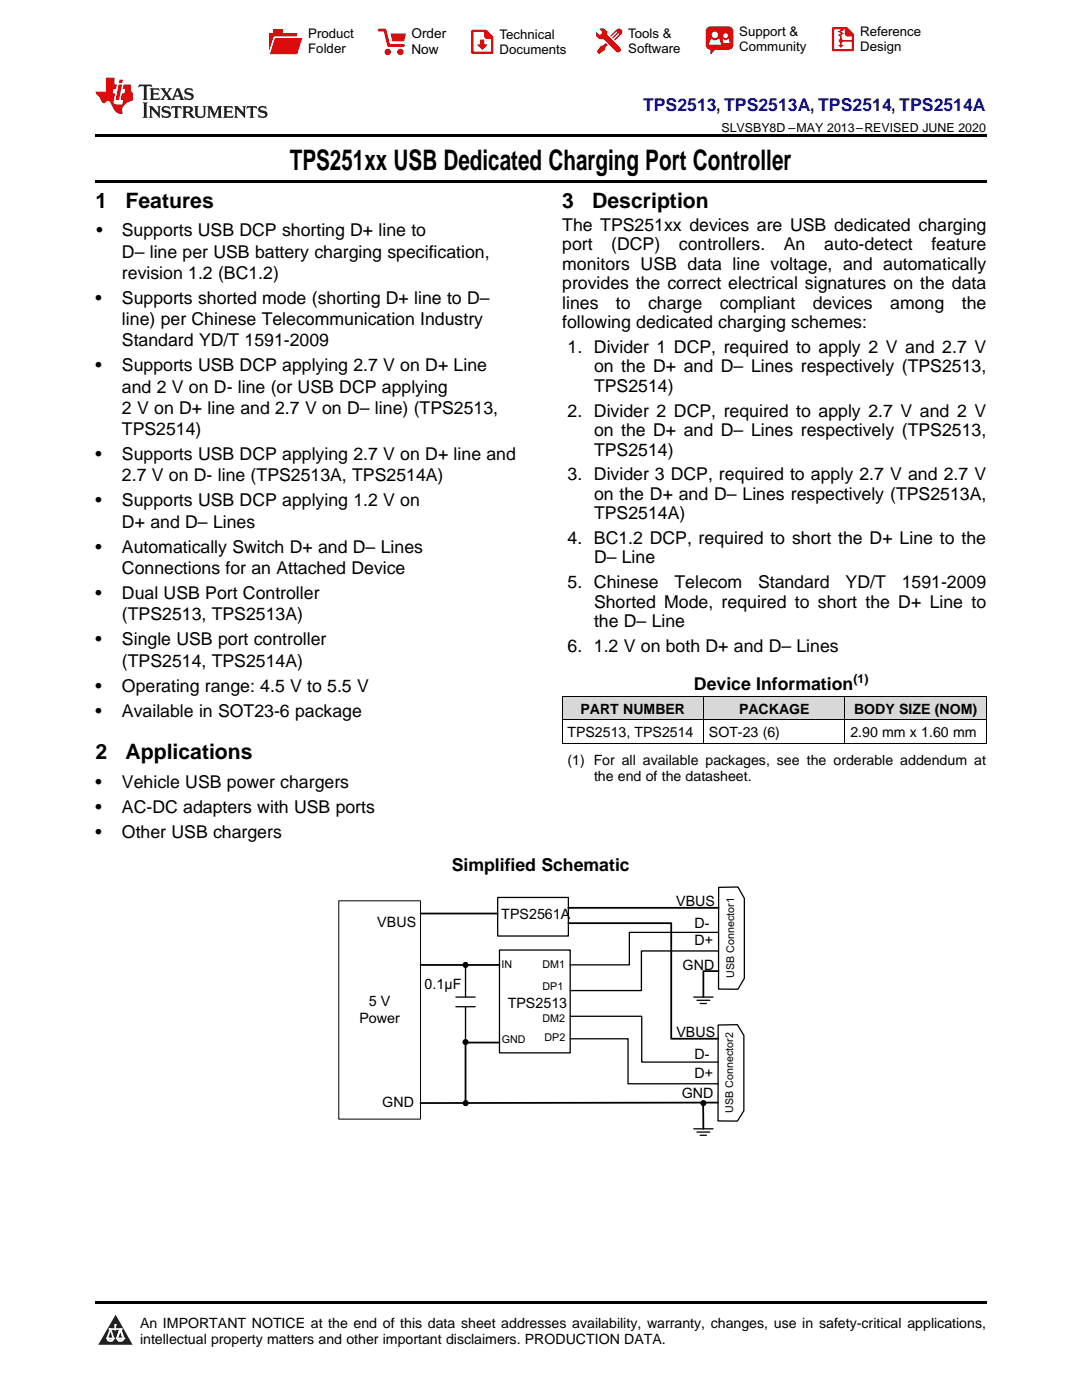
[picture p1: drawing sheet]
<svg xmlns="http://www.w3.org/2000/svg" width="216mm" height="279mm" viewBox="0 0 216 279" stroke-linecap="round" stroke-linejoin="round" font-family="sans-serif">
<defs><g id="words">
<text font-size="5.6" x="57.8" y="33.9">TPS251xx USB Dedicated Charging Port Controller</text>
<g font-size="4.2">
<text x="19" y="41.5">1</text>
<text x="25" y="41.5">Features</text>
<text x="112.2" y="41.5">3</text>
<text x="118.2" y="41.5">Description</text>
<text x="19" y="151.5">2</text>
<text x="25" y="151.5">Applications</text>
</g>
<text font-size="3.5" fill="#00f" x="128.3" y="22.2">TPS2513, TPS2513A, TPS2514, TPS2514A</text>
<g font-size="3.5">
<text x="19.2" y="47.2">•</text>
<text x="24.3" y="47.2">Supports USB DCP shorting D+ line to</text>
<text x="112.2" y="46.1">The TPS251xx devices are USB dedicated charging</text>
<text x="24.3" y="51.4">D– line per USB battery charging specification,</text>
<text x="112.2" y="50">port</text>
<text x="112.2" y="53.9">monitors USB data line voltage, and automatically</text>
<text x="122" y="50">(DCP)</text>
<text x="135.5" y="50">controllers.</text>
<text x="156.4" y="50">An</text>
<text x="164.5" y="50">auto-detect</text>
<text x="185.8" y="50">feature</text>
<text x="24.3" y="55.6">revision 1.2 (BC1.2)</text>
<text x="112.2" y="57.7">provides the correct electrical signatures on the data</text>
<text x="19" y="60.6">•</text>
<text x="24.3" y="60.6">Supports shorted mode (shorting D+ line to D–</text>
<text x="24.3" y="64.9">line) per Chinese Telecommunication Industry</text>
<text x="112.2" y="61.6">lines</text>
<text x="112.2" y="65.5">following dedicated charging schemes:</text>
<text x="122.9" y="61.6">to</text>
<text x="129.3" y="61.6">charge</text>
<text x="143.6" y="61.6">compliant</text>
<text x="162.2" y="61.6">devices</text>
<text x="177.6" y="61.6">among</text>
<text x="191.9" y="61.6">the</text>
<text x="24.3" y="69.1">Standard YD/T 1591-2009</text>
<text x="113.2" y="70.4">1. Divider 1 DCP, required to apply 2 V and 2.7 V</text>
<text x="19" y="74.1">•</text>
<text x="24.3" y="74.1">Supports USB DCP applying 2.7 V on D+ Line</text>
<text x="118.5" y="74.3">on the D+ and D– Lines respectively (TPS2513,</text>
<text x="24.3" y="78.4">and 2 V on D- line (or USB DCP applying</text>
<text x="24.3" y="82.6">2 V on D+ line and 2.7 V on D– line) (TPS2513,</text>
<text x="113.2" y="83.1">2. Divider 2 DCP, required to apply 2.7 V and 2 V</text>
<text x="118.5" y="78.2">TPS2514)</text>
<text x="24.3" y="86.8">TPS2514)</text>
<text x="118.5" y="87">on the D+ and D– Lines respectively (TPS2513,</text>
<text x="19" y="91.8">•</text>
<text x="24.3" y="91.8">Supports USB DCP applying 2.7 V on D+ line and</text>
<text x="113.2" y="95.8">3. Divider 3 DCP, required to apply 2.7 V and 2.7 V</text>
<text x="118.5" y="90.9">TPS2514)</text>
<text x="19" y="101.1">•</text>
<text x="24.3" y="96.1">2.7 V on D- line (TPS2513A, TPS2514A)</text>
<text x="24.3" y="101.1">Supports USB DCP applying 1.2 V on</text>
<text x="118.5" y="99.7">on the D+ and D– Lines respectively (TPS2513A,</text>
<text x="24.3" y="105.3">D+ and D– Lines</text>
<text x="118.5" y="103.6">TPS2514A)</text>
<text x="19" y="110.3">•</text>
<text x="24.3" y="110.3">Automatically Switch D+ and D– Lines</text>
<text x="113.2" y="108.5">4. BC1.2 DCP, required to short the D+ Line to the</text>
<text x="118.5" y="112.4">D– Line</text>
<text x="19" y="119.6">•</text>
<text x="24.3" y="114.5">Connections for an Attached Device</text>
<text x="24.3" y="119.6">Dual USB Port Controller</text>
<text x="113.2" y="117.4">5. Chinese</text>
<text x="134.6" y="117.4">Telecom</text>
<text x="151.2" y="117.4">Standard</text>
<text x="168.7" y="117.4">YD/T</text>
<text x="179.9" y="117.4">1591-2009</text>
<text x="24.3" y="123.8">(TPS2513, TPS2513A)</text>
<text x="118.5" y="121.2">Shorted Mode, required to short the D+ Line to</text>
<text x="118.5" y="125.1">the D– Line</text>
<text x="19" y="128.8">•</text>
<text x="24.3" y="128.8">Single USB port controller</text>
<text x="113.2" y="130.1">6. 1.2 V on both D+ and D– Lines</text>
<text x="24.3" y="133">(TPS2514, TPS2514A)</text>
<text x="138.5" y="137.8">Device Information</text>
<text x="19" y="138">•</text>
<text x="19" y="143.1">•</text>
<text x="24.3" y="138">Operating range: 4.5 V to 5.5 V</text>
<text x="24.3" y="143.1">Available in SOT23-6 package</text>
<text x="19" y="157.2">•</text>
<text x="24.3" y="157.2">Vehicle USB power chargers</text>
<text x="19" y="162.2">•</text>
<text x="19" y="167.2">•</text>
<text x="24.3" y="162.2">AC-DC adapters with USB ports</text>
<text x="24.3" y="167.2">Other USB chargers</text>
<text x="90.1" y="173.9">Simplified Schematic</text>
</g>
<g font-size="2.9">
<text x="75.3" y="185.1">VBUS</text>
<text x="100" y="183.5">TPS2561A</text>
<text x="134.9" y="180.7">VBUS</text>
<text x="138.6" y="185.3">D-</text>
<text x="138.6" y="188.7">D+</text>
<text x="84.7" y="197.5">0.1 F</text>
<text x="88.7" y="197.5">µ</text>
<text x="136.2" y="193.6">GND</text>
<text x="73.6" y="200.7">5 V</text>
<text x="101.3" y="201.1">TPS2513</text>
<text x="71.7" y="204.1">Power</text>
<text x="135" y="206.9">VBUS</text>
<text x="138.6" y="211.3">D-</text>
<text x="138.6" y="215.1">D+</text>
<text x="76.3" y="221">GND</text>
<text x="136" y="219.2">GND</text>
</g>
<g font-size="2.8">
<text x="115.8" y="142.5">PART NUMBER</text>
<text x="147.5" y="142.5">PACKAGE</text>
<text x="170.4" y="142.5">BODY SIZE (NOM)</text>
<text x="113.2" y="147.1">TPS2513, TPS2514</text>
<text x="141.5" y="147.1">SOT-23 (6)</text>
<text x="169.7" y="147.1">2.90 mm x 1.60 mm</text>
<text x="113.2" y="152.6">(1) For all available packages, see the orderable addendum at</text>
<text x="118.5" y="155.8">the end of the datasheet.</text>
<text x="27.9" y="265">An IMPORTANT NOTICE at the end of this data sheet addresses availability, warranty, changes, use in safety-critical applications,</text>
<text x="27.9" y="268.2">intellectual property matters and other important disclaimers. PRODUCTION DATA.</text>
</g>
<g font-size="2.7">
<text x="82.1" y="7.7">Order</text>
<text x="82.1" y="10.7">Now</text>
</g>
<g font-size="2.6">
<text x="61.5" y="7.6">Product</text>
<text x="61.5" y="10.6">Folder</text>
<text x="99.7" y="7.8">Technical</text>
<text x="99.7" y="10.8">Documents</text>
<text x="125.3" y="7.6">Tools &amp;</text>
<text x="125.3" y="10.6">Software</text>
<text x="147.5" y="7.2">Support &amp;</text>
<text x="147.5" y="10.2">Community</text>
<text x="171.6" y="7.3">Reference</text>
<text x="171.6" y="10.2">Design</text>
</g>
<g font-size="2.5">
<text x="144" y="26.3">SLVSBY8D –MAY 2013–REVISED JUNE 2020</text>
<text x="170.3" y="136.4">(1)</text>
</g>
<g font-size="2.1">
<text x="100" y="193.2">IN</text>
<text x="108.2" y="197.6">DP1</text>
<text x="108.3" y="193.1">DM1</text>
<text x="146.5" y="195.1" transform="rotate(-90 146.5 195.1)">USB Connector1</text>
<text x="108.3" y="204">DM2</text>
<text x="100.1" y="208.1">GND</text>
<text x="108.7" y="207.8">DP2</text>
<text x="146.3" y="222.1" transform="rotate(-90 146.3 222.1)">USB Connector2</text>
</g>
</g></defs>
<g fill="#d8d8d8">
<path d="M112.2 139.1h28.2v4.6h-28.2z"/>
<path d="M140.4 139.1h28.2v4.6h-28.2z"/>
<path d="M168.6 139.1h28.2v4.6h-28.2z"/>
</g>
<path d="M23.1 262.4l3.4 6h-6.9z" fill-rule="evenodd" fill="#231f20"/>
<path d="M21.4 267.1h1.2l-.3 .5h-.3a.55 .55 0 0 1-.6-.5z" fill-rule="evenodd" fill="#fff"/>
<path d="M21.4 267.1h1.2l-.3 .5h-.3a.55 .55 0 0 1-.6-.5z" fill="none" stroke="#231f20" stroke-width=".34"/>
<path d="M21.4 267.1l1.2 .1-.3 .4h-.5z" fill="none" stroke="#fff" stroke-width=".34"/>
<path d="M23 265.3h.1" fill="none" stroke="#fff" stroke-width=".34"/>
<path d="M23 264.4v.9z" fill="#fff"/>
<path d="M23 264.4v.9z" fill="none" stroke="#fff" stroke-width=".34"/>
<circle cx="23" cy="264.4" r=".17" fill="#fff"/>
<path d="M21.9 265.2h.1" fill="none" stroke="#fff" stroke-width=".34"/>
<path d="M21.9 265.2h2.3z" fill="#fff"/>
<path d="M21.9 265.2h2.3z" fill="none" stroke="#fff" stroke-width=".34"/>
<circle cx="24.2" cy="265.2" r=".17" fill="#fff"/>
<path d="M23.3 267.1h.1" fill="none" stroke="#fff" stroke-width=".34"/>
<path d="M24 265.2l-.7 1.9z" fill-rule="evenodd" fill="#fff"/>
<path d="M24 265.2l-.7 1.9z" fill="none" stroke="#fff" stroke-width=".34"/>
<path d="M24 265.2l.7 1.9z" fill-rule="evenodd" fill="#fff"/>
<path d="M24 265.2l.7 1.9z" fill="none" stroke="#fff" stroke-width=".34"/>
<path d="M24.6 267.1h.1" fill="none" stroke="#fff" stroke-width=".34"/>
<circle cx="21.4" cy="267.1" r=".17" fill="#fff"/>
<path d="M22.1 265.2l-.7 1.9z" fill="#fff"/>
<path d="M22.1 265.2l-.7 1.9z" fill="none" stroke="#fff" stroke-width=".34"/>
<path d="M22.1 265.2l.5 1.9z" fill="#fff"/>
<path d="M22.1 265.2l.5 1.9z" fill="none" stroke="#fff" stroke-width=".34"/>
<circle cx="22.6" cy="267.1" r=".17" fill="#fff"/>
<path d="M23.4 267.1h1.3a.65 .65 0 0 1-.7 .5 .65 .65 0 0 1-.6-.5z" fill-rule="evenodd" fill="#fff"/>
<path d="M23.4 267.1h1.3a.65 .65 0 0 1-.7 .5 .65 .65 0 0 1-.6-.5z" fill="none" stroke="#231f20" stroke-width=".34"/>
<path d="M23.4 267.1h1.3l-.4 .5h-.6z" fill="none" stroke="#fff" stroke-width=".34"/>
<path d="M23.3 267.1h.1" fill="none" stroke="#fff" stroke-width=".34"/>
<circle cx="24.7" cy="267.1" r=".17" fill="#fff"/>
<path d="M19 259.7h177.8v.5h-177.8z" fill="#000"/>
<path d="M99.7 189.6h14.1v20.5h-14.1z" fill-rule="evenodd" fill="#fff"/>
<path d="M99.7 189.6h14.1v20.5h-14.1z" fill="none" stroke="#000" stroke-width=".26"/>
<path d="M143.4 177.1l3.8-.1 1.3 2.3v15.9l-1.3 2.2h-3.8z" fill-rule="evenodd" fill="#fff"/>
<path d="M143.4 177.1l3.8-.1 1.3 2.3v15.9l-1.3 2.2h-3.8z" fill="none" stroke="#000" stroke-width=".26"/>
<path d="M67.6 179.8h16.3v43.5h-16.3z" fill-rule="evenodd" fill="#fff"/>
<path d="M67.6 179.8h16.3v43.5h-16.3z" fill="none" stroke="#000" stroke-width=".2"/>
<path d="M143.3 204.6l3.8-.1 1.3 2.1v15.1l-1.3 2h-3.8z" fill-rule="evenodd" fill="#fff"/>
<path d="M138.4 199h3.9M139.1 199.6h2.5M143.4 186.1h-17.8v6.5h-11.8M113.8 202.8h14.3v9.2h15.2M113.8 207.3h11.5v9h18M139.7 200.3h1.3M143.3 204.6l3.8-.1 1.3 2.1v15.1l-1.3 2h-3.8zM138.4 225.3h3.9M139.1 225.9h2.5M139.7 226.6h1.3" fill="none" stroke="#000" stroke-width=".26"/>
<path d="M143.4 193.8h-3v5.2M99.7 208.1h-6.8v12M140.3 220.1l.1 5.2M143.3 220l-59.4 .1" fill="none" stroke="#000" stroke-width=".36"/>
<path d="M143.4 189.8h-15.4v7.9h-14.2" fill="none" stroke="#000" stroke-width=".27"/>
<g fill="#000">
<circle cx="92.9" cy="220.2" r=".5"/>
<circle cx="140.3" cy="220.2" r=".51"/>
</g>
<g fill="none" stroke="#000" stroke-width=".2">
<circle cx="92.9" cy="220.2" r=".5"/>
<circle cx="140.3" cy="220.2" r=".51"/>
</g>
<path d="M99.3 179.1h14.1v7.7h-14.1z" fill-rule="evenodd" fill="#fff"/>
<path d="M99.3 179.1h14.1v7.7h-14.1zM91 199h3.8M91 200.9h3.8" fill="none" stroke="#000" stroke-width=".26"/>
<path d="M83.9 182.3h15.4M83.9 192.6h15.8M113.4 184.2h20.5v23.1h9.4M113.4 181.2h30" fill="none" stroke="#000" stroke-width=".36"/>
<path d="M92.9 192.6v6.4M92.9 200.9v7.2" fill="none" stroke="#000" stroke-width=".27"/>
<g fill="#000">
<circle cx="92.9" cy="192.6" r=".51"/>
<circle cx="92.9" cy="208" r=".51"/>
</g>
<g fill="none" stroke="#000" stroke-width=".2">
<path d="M112.2 139h84.6M112.2 139.1v9.3M140.4 139.1v9.3M168.6 139.1v9.3M196.8 139.1v9.3M112.2 148.3h84.6M112.2 143.7h84.6"/>
<circle cx="92.9" cy="192.6" r=".51"/>
<circle cx="92.9" cy="208" r=".51"/>
</g>
<path d="M19 35.9h177.8v.5h-177.8zM19 26.8h177.8v.6h-177.8z" fill="#000"/>
<path d="M27.7 16.9l-.1 .6 .6-.3h.5v.2v2.2l-.2 .4h1l-.2-.4v-2.2v-.2h.5l.6 .3-.2-.6zM29.9 17.6l.2 .4v1.6l-.2 .4h1.9l.1-.6a1.09 1.09 0 0 1-1.3 .1v-.6h.6l.4 .2v-.7l-.2 .2h-.8v-.6l.2-.1a1.01 1.01 0 0 1 1 .3l-.1-.6zM32 17.6l.9 1.2-1 1.2h.9l-.2-.3 .5-.7 .5 .7-.3 .3h1.7l-.2-.3 .1-.4h1l.1 .4-.2 .3h1l-.3-.4-.7-2h-.5l-1 2.2-.8-1.1 .9-1.1h-.9l.2 .2-.4 .7-.4-.7 .2-.2zM35.4 18l.4 1h-.8zM37 17.7a.66 .66 0 0 0-.2 .8 .66 .66 0 0 0 .6 .4l.7 .2 .1 .2a.8 .8 0 0 1-.7 .4 .8 .8 0 0 1-.7-.5l.1 .8 .2-.2a.94 .94 0 0 0 1.1 .1 .94 .94 0 0 0 .4-.9 1.48 1.48 0 0 0-1.3-.6v-.4a1.1 1.1 0 0 1 1.2 .2l-.2-.6-.2 .1-.5-.1zM28.5 20.4l.2 .4v2.3l-.2 .4h1l-.2-.4v-2.3l.2-.4zM29.7 21.2l.2 .4v1.5l-.2 .4h.8l-.3-.4 .1-1.3 1.6 1.8v-2l.2-.4h-.7l.2 .2v1.1l-1.2-1.3zM32.5 21.3a.66 .66 0 0 0-.2 .8 .66 .66 0 0 0 .6 .4l.6 .2 .2 .2a.8 .8 0 0 1-.8 .4 .8 .8 0 0 1-.7-.5l.2 .7 .2-.1a.94 .94 0 0 0 1 .1 .94 .94 0 0 0 .5-1 1.47 1.47 0 0 0-1.3-.6l-.1-.3a1.1 1.1 0 0 1 1.3 .2l-.2-.6-.2 .1-.5-.2zM34.3 21.2l-.2 .6a.64 .64 0 0 1 .8-.3v1.6l-.2 .4h1l-.3-.4 .1-1.6a.66 .66 0 0 1 .8 .3l-.2-.6zM36.3 21.2l.3 .4v1.5l-.3 .4h1l-.2-.2v-.7h.5l.1 .1a.8 .8 0 0 0 1.2 .7l-1-1a.62 .62 0 0 0 .6-.5 .62 .62 0 0 0-.6-.7zM37.1 21.5h.1a.48 .48 0 0 1 .6 0 .48 .48 0 0 1 .1 .6l-.2 .1-.6 .1zM38.7 21.2l.2 .2a2.29 2.29 0 0 0 .4 2 1.05 1.05 0 0 0 1.7-.7v-1.3l.2-.2h-.8l.2 .4v1.1a.61 .61 0 0 1-.6 .6 .61 .61 0 0 1-.6-.6v-1.1l.3-.4zM41.3 21.2l.3 .4v1.5l-.3 .4h.8l-.2-.4v-1.4l.8 1.9 .9-1.9v1.4l-.2 .4h.9l-.2-.4v-1.5l.2-.4h-.8l-.7 1.5-.6-1.5zM44.5 21.2l.2 .4v1.5l-.2 .4h1.9l.2-.6a1.1 1.1 0 0 1-1.4 .2v-.7h.6l.4 .2v-.6l-.2 .1-.8 .1v-.6l.2-.1a1.02 1.02 0 0 1 1.1 .2l-.2-.5zM46.7 21.2l.2 .4v1.5l-.2 .4h.8l-.3-.4 .1-1.3 1.6 1.8v-2l.2-.4h-.7l.2 .2v1.1l-1.2-1.3zM49.3 21.2l-.1 .6a.64 .64 0 0 1 .8-.3v1.6l-.3 .4h1l-.2-.4v-1.6a.66 .66 0 0 1 .8 .3l-.1-.6zM51.7 21.3a.66 .66 0 0 0-.2 .7 .66 .66 0 0 0 .7 .5l.6 .2 .1 .2a.8 .8 0 0 1-.7 .4 .8 .8 0 0 1-.7-.5l.1 .7 .2-.1a.94 .94 0 0 0 1.1 .1 .94 .94 0 0 0 .4-1 1.48 1.48 0 0 0-1.2-.6l-.1-.3a1.1 1.1 0 0 1 1.2 .2l-.2-.6-.1 .1-.6-.2z" fill="#231f20"/>
<path d="M21.1 15.5v2.8h-2v.4l.9 .9a.96 .96 0 0 0 1 1 .59 .59 0 0 1 .5-.4 .59 .59 0 0 1 .5 .3l.4 .8a1.61 1.61 0 0 0 2.1 1.3 1.63 1.63 0 0 1 1.1-2.2l.9-.3v-1.5a1.6 1.6 0 0 1-.4-1.7h-1.4l-.2 .9h.5l-.2 .8h-.5l-.2 1v.3h.5l-.2 .9h-.7a.74 .74 0 0 1-1-.6l.3-1.6h-.5l.2-.8h.5l.1-.9h-.4v-1.4zM23.7 16.9l-.7 3h.8l.6-3zM23.8 15.9l-.1 .7h.7l.2-.7z" fill="#ee1d23"/>
<g fill="#d60000">
<path d="M54.5 5.8h2v.8h2.7v4.2h-5.5v-4.2h.8z" fill-rule="evenodd"/>
<path d="M54.8 7.5h5.6l-1.1 3.3h-5.6z" fill-rule="evenodd"/>
</g>
<path d="M54.7 7.4h5.7l-.1 .1h-5.5l-1.1 3.3z" fill-rule="evenodd" fill="#fff"/>
<path d="M54.7 7.4h5.7l-.1 .1h-5.5l-1.1 3.3z" fill="none" stroke="#fff" stroke-width=".2"/>
<path d="M75.6 6h1.2l.7 3.1h3" fill="none" stroke="#d60000" stroke-width=".56"/>
<g fill="#d60000">
<path d="M77.9 6.7h3.1l-.4 1.5h-2.3z" fill-rule="evenodd"/>
<circle cx="77.4" cy="10.4" r=".64"/>
<circle cx="79.9" cy="10.4" r=".64"/>
</g>
<path d="M94.3 6.2h2.7l1.2 1.2v3.1h-3.9z" fill="none" stroke="#d60000" stroke-width=".44"/>
<g fill="#d60000">
<path d="M95.8 7.9h.8v1h.6l-1 1.1-.9-1v-.1h.5z" fill-rule="evenodd"/>
<path d="M96.6 6.2h.4l1.2 1.2v.4h-1.2l-.4-.4z" fill-rule="evenodd"/>
<path d="M119.7 5.7h.8l.6 .6 .1 .7 2.5 2.5-.7 .8-2.4-2.3-1.1-.2-.5-.6v-.8l.7 .6 .5-.4v-.2l-.5-.5z" fill-rule="evenodd"/>
<path d="M119.9 9.1h.5l.5-.5 .4 .4-.5 .5-.1 .4-1.2 .9-.4-.5z" fill-rule="evenodd"/>
<path d="M123 5.9a.67 .67 0 0 1 1 0 .67 .67 0 0 1 0 .9z" fill-rule="evenodd"/>
<path d="M123 5.9l1 .9-1.2 1.2h-.2v-.2l.9-.9 .1-.2h-.2l-1 1h-.2v-.2l1-1v-.2h-.2l-1 1h-.2v-.2z" fill-rule="evenodd"/>
<circle cx="123.3" cy="9.9" r=".54"/>
</g>
<path d="M121.1 6.3l-.1 .7" fill="none" stroke="#d60000" stroke-width=".2"/>
<g fill="#d60000">
<path d="M141.1 5.5l.7-.2h3.6a.95 .95 0 0 1 .9 .9v2.8a.95 .95 0 0 1-.9 .9h-3.6a.95 .95 0 0 1-1-.9v-2.8z" fill-rule="evenodd"/>
<path d="M141.8 9.9h.9l-.8 .9h-.1z" fill-rule="evenodd"/>
</g>
<g fill="#fff">
<path d="M144.3 8.6h1.3z"/>
<path d="M141.9 7.8h.2l.2 .2h.7l.2-.2h.3l.4 1.1h-2.5z" fill-rule="evenodd"/>
<path d="M144.2 7.8h.2l.2 .2h.5l.1-.2h.2l.2 .8h-1.3z" fill-rule="evenodd"/>
<circle cx="142.6" cy="6.9" r=".65"/>
<circle cx="144.8" cy="7.1" r=".48"/>
</g>
<path d="M166.2 5.6h2.8l1.2 1.3v3.1h-4z" fill="none" stroke="#d60000" stroke-width=".44"/>
<path d="M167.8 7.3v1.8M167.8 8.1h2.3" fill="none" stroke="#d60000" stroke-width=".3"/>
<g fill="#d60000">
<path d="M168.6 5.6h.4l1.2 1.3v.4h-1.1l-.5-.6z" fill-rule="evenodd"/>
<circle cx="167.8" cy="8.1" r=".42"/>
<circle cx="169.1" cy="6.7" r=".55"/>
</g>
<g fill="#d60000">
<path d="M167.2 9h1.2l-.6 .5z"/>
<path d="M167.5 5.8h.6l.3 .2-.6 .3 .6 .4-.7 .3 .2 .3h-.2l-.5-.3 .6-.3-.6-.4 .6-.3z"/>
</g>
<use href="#words"/>
</svg>
